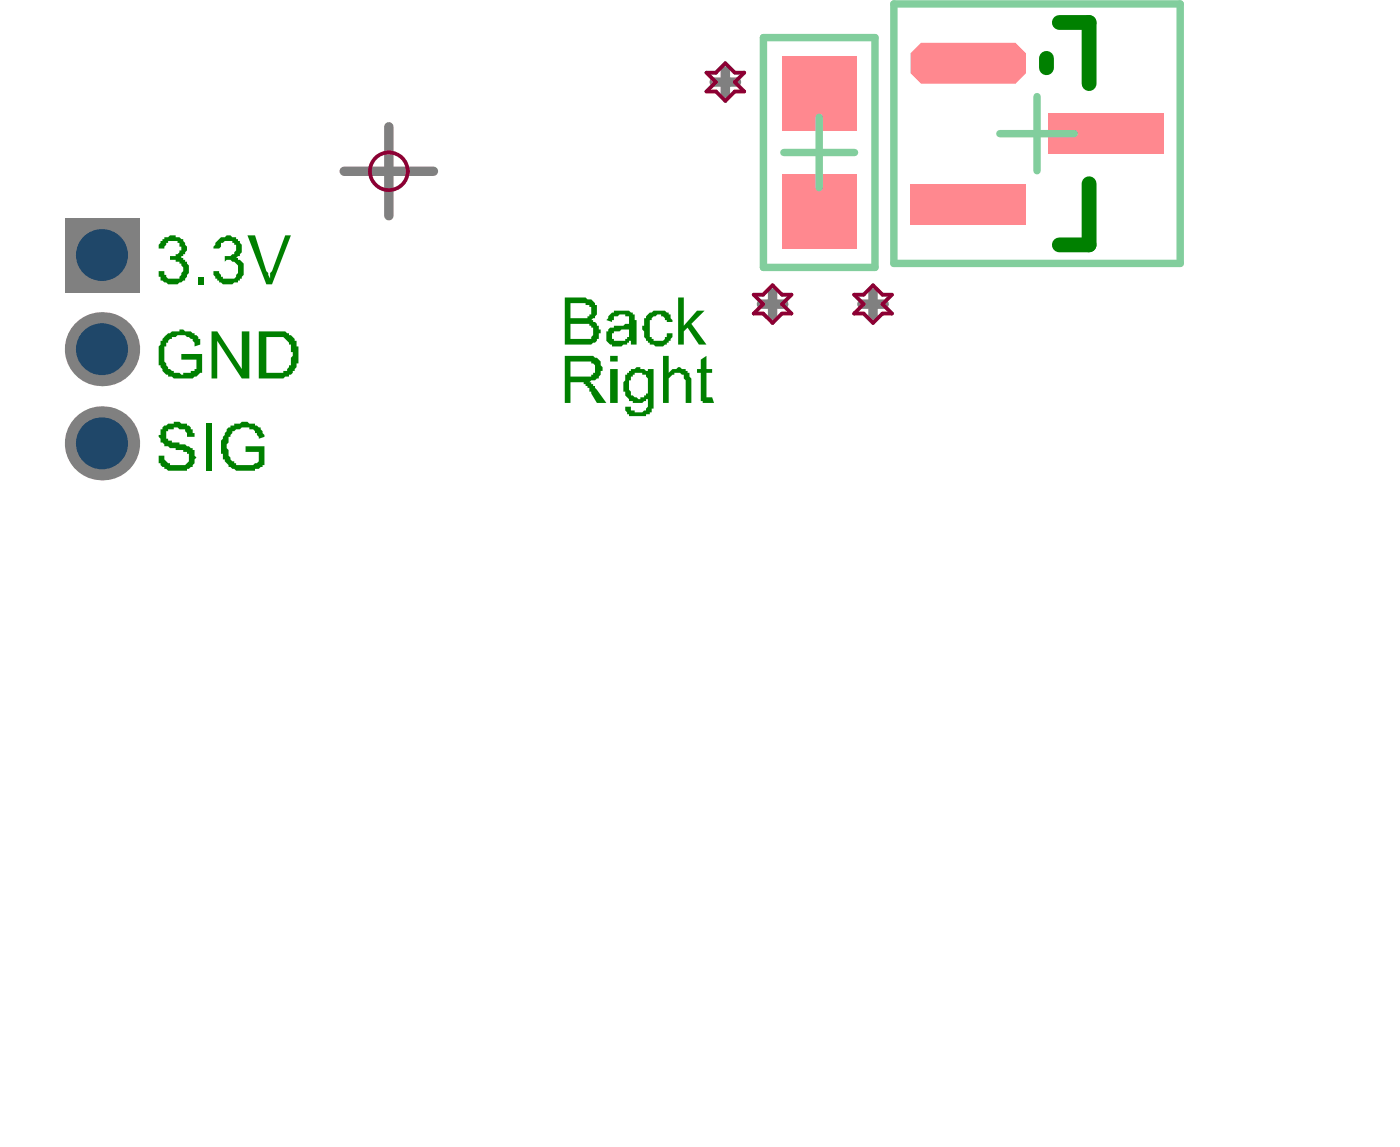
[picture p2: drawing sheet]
<svg xmlns="http://www.w3.org/2000/svg" width="62mm" height="51mm" viewBox="0 0 62 51" stroke-linecap="round" stroke-linejoin="round" font-family="sans-serif">
<g fill="none" stroke="#808080" stroke-width=".42">
<path d="M4 15.6h1.1M4 19.8h1.1M4 11.4h1.1M4.5 10.8v1.2M4.5 15v1.2M4.5 19.2v1.2M15.4 7.6h3.9M17.3 5.7v3.9M31.9 3.7h.9M32.4 3.2v1M34 13.6h1M34.5 13.1v1"/>
<path d="M38.4 13.6h1M38.9 13.1v1"/>
</g>
<g fill="none" stroke="#8d0034" stroke-width=".17">
<path d="M3.7 18.9h1.7v1.7h-1.7zM3.7 10.5h1.7v1.7h-1.7zM3.7 14.7h1.7v1.7h-1.7zM31.5 3.2h.4l.5-.4 .4 .4h.4l-.4 .5 .4 .4h-.4l-.4 .4-.5-.4h-.4l.4-.4zM33.6 13.1h.4l.5-.4 .4 .4h.4l-.4 .5 .4 .4h-.4l-.4 .4-.5-.4h-.4l.4-.4zM38.1 13.1h.4l.4-.4 .5 .4h.4l-.4 .5 .4 .4h-.4l-.5 .4-.4-.4h-.4l.4-.4z"/>
<circle cx="17.3" cy="7.6" r=".84"/>
</g>
<circle cx="4.5" cy="15.6" r="1.66" fill="#808080"/>
<circle cx="4.6" cy="15.6" r="1.16" fill="#1f4769"/>
<circle cx="4.5" cy="19.8" r="1.66" fill="#808080"/>
<circle cx="4.6" cy="19.8" r="1.16" fill="#1f4769"/>
<path d="M2.9 9.7h3.3v3.3h-3.3z" fill-rule="evenodd" fill="#808080"/>
<circle cx="4.6" cy="11.4" r="1.16" fill="#1f4769"/>
<g fill="#ff888f">
<path d="M40.6 8.2h5.2v1.8h-5.2z" fill-rule="evenodd"/>
<path d="M34.9 7.8h3.3v3.3h-3.3z" fill-rule="evenodd"/>
<path d="M40.6 2.4l.5-.5h4.2l.5 .5v.9l-.5 .4h-4.2l-.5-.4z" fill-rule="evenodd"/>
<path d="M34.9 2.5h3.3v3.3h-3.3z" fill-rule="evenodd"/>
<path d="M46.8 5.1h5.1v1.8h-5.1z" fill-rule="evenodd"/>
</g>
<path d="M46.7 2.6v.4M47.2 1h1.4v2.7M48.6 8.2v2.7h-1.4" fill="none" stroke="#008000" stroke-width=".66"/>
<g fill="#008000">
<path d="M7.2 15.2a.63 .63 0 0 1 .8-.4v-.1h.2l.4 .2a.45 .45 0 0 1 .3 .5l-.2 .1a.58 .58 0 0 0-.4-.5 .58 .58 0 0 0-.6 .1 .85 .85 0 0 0-.3 1.2l.4 .3h.2l.1 .1 .1-.1h.3v-.1h.3v-.5h-.7v-.2h.9v.8a1.6 1.6 0 0 1-1.4 .2l-.1-.1a1.11 1.11 0 0 1-.3-1.4z"/>
<path d="M9.4 14.8h.3l1.1 1.7v-1.7h.3v2.1h-.3l-1.1-1.7v1.7h-.3z"/>
<path d="M28.7 14.2h.1a.73 .73 0 0 1 1.1-.2l.1 .4h-.3a.34 .34 0 0 0-.5-.3 .96 .96 0 0 0-.2 .8l.1 .1a.34 .34 0 0 0 .6 0v-.1h.3v.1l-.2 .3a.68 .68 0 0 1-1.1-.3v-.2l-.1-.1z"/>
<path d="M30.2 13.3h.3v1.2l.6-.6h.3l-.6 .5 .7 1h-.3l-.5-.8-.2 .2v.6h-.3z"/>
<path d="M29.6 15.9h.2v.7a.57 .57 0 0 1 .6-.2 .57 .57 0 0 1 .4 .6v1h-.2v-1a.45 .45 0 0 0-.5-.4l-.3 .3v1.1h-.2z"/>
<path d="M31.3 16l.2-.1v.6h.3v.1h-.3v1.1h.3v.3a.34 .34 0 0 1-.5-.3v-1.1h-.2v-.1h.2z"/>
<path d="M7.2 19.1l.3-.2h.3v-.1l.4 .1a.42 .42 0 0 1 .4 .4h.1v.2h-.4v-.4h-.3h-.1h-.3a.26 .26 0 0 0-.2 .3 .26 .26 0 0 0 .3 .2v.1h.3v.1h.3l.2 .2a.43 .43 0 0 1 .2 .6l-.1 .2h-.1a.96 .96 0 0 1-.8 .2l-.3-.1a.45 .45 0 0 1-.3-.5v-.1h.2a.43 .43 0 0 0 .5 .4 .41 .41 0 0 0 .5 0 .41 .41 0 0 0 .1-.5h-.2v-.1h-.4v-.1l-.5-.1-.2-.4 .1-.1z"/>
<path d="M11.9 15v1.6h.6a.44 .44 0 0 0 .4-.3h.1v-.3l.1-.1-.1-.4a.6 .6 0 0 0-.7-.5zM11.5 14.8h1.2l.4 .2a1.35 1.35 0 0 1-.1 1.7h-.1a.55 .55 0 0 1-.6 .2h-.8z"/>
<path d="M25.4 13.5v.7h.6a.32 .32 0 0 0 .4-.4l-.3-.3zM25.4 14.4v.7h.8a.28 .28 0 0 0 .3-.2 .28 .28 0 0 0-.1-.3l-.1-.2zM25.2 13.3h.7a.66 .66 0 0 1 .6 .3h.1a.6 .6 0 0 1-.2 .7 .44 .44 0 0 1 .3 .4h.1l-.1 .2a.49 .49 0 0 1-.7 .5h-.8z"/>
<path d="M27.3 14.9v.1a.43 .43 0 0 0 .6 .2v-.1a.38 .38 0 0 0 .2-.5v.1h-.4zM27.1 14.1l.1-.1a.96 .96 0 0 1 .9-.1l.2 .1v.3h.1v1.1h-.3v-.2l-.1 .1a.63 .63 0 0 1-.7 .2v-.1a.39 .39 0 0 1-.3-.4 .39 .39 0 0 1 .4-.4l.1-.1a.55 .55 0 0 0 .6-.1v-.3h-.2v-.1l-.5 .1-.1 .3-.3-.1z"/>
<path d="M25.4 16.1v.7h.7a.35 .35 0 0 0 .4-.3 .35 .35 0 0 0-.4-.4zM25.2 15.9h.9a.53 .53 0 0 1 .7 .3l.1 .2v.1h-.1a.34 .34 0 0 1-.4 .5h-.1l.2 .2 .5 .8h-.4l-.2-.5h-.1v-.2l-.3-.3h-.6v1h-.2z"/>
<path d="M27.2 15.9h.3v.2h-.3zM27.2 16.5h.3v1.5h-.3z"/>
<path d="M28.1 16.8v.2a.6 .6 0 0 0 .2 .7l.2 .1 .1-.1a.32 .32 0 0 0 .3-.4 .55 .55 0 0 0-.2-.6h-.1a.24 .24 0 0 0-.2-.1 .24 .24 0 0 0-.2 .2zM27.9 16.7l.2-.2a.33 .33 0 0 1 .5 0h.3v.1v-.1h.3v1.6a.67 .67 0 0 1-1 .5 .32 .32 0 0 1-.3-.5h.2v.1a.43 .43 0 0 0 .6 .2 .43 .43 0 0 0 .2-.6 .58 .58 0 0 1-.6 .2 .58 .58 0 0 1-.4-.5h-.1z"/>
</g>
<path d="M9.3 18.9v2.1" fill="none" stroke="#008000" stroke-width=".25"/>
<g fill="#008000">
<path d="M10.1 19.1a1.44 1.44 0 0 1 1.3-.2v.1l.2 .1 .2 .4-.3 .1v-.3l-.2-.2h-.2h-.6l-.3 .4v.2l-.1 .1 .1 .4a.58 .58 0 0 0 .5 .5h.6l.2-.1v-.4h-.5v-.3h.8v.8a1.57 1.57 0 0 1-1.6 .1l-.2-.2a1.32 1.32 0 0 1 .1-1.5z"/>
<path d="M7.2 10.7l.2-.1a.61 .61 0 0 1 .7 .1 .61 .61 0 0 1 .2 .6l-.3 .2h.1a.62 .62 0 0 1 .3 .7 .62 .62 0 0 1-.6 .5h-.3l-.1-.1a.45 .45 0 0 1-.3-.5h.2a.35 .35 0 0 0 .5 .3h.1a.46 .46 0 0 0 .2-.5 .46 .46 0 0 0-.5-.3v.1v-.3h.1a.42 .42 0 0 0 .4-.4l-.1-.1a.38 .38 0 0 0-.5-.2l-.2 .4h-.2z"/>
<path d="M8.8 12.3h.3v.4h-.3z"/>
<path d="M9.6 10.8l.2-.1a.61 .61 0 0 1 .6-.1 .61 .61 0 0 1 .4 .5l-.1 .3-.2 .1a.63 .63 0 0 1 .2 1 .73 .73 0 0 1-1.1-.2l-.1-.2h.3l.1 .2a.43 .43 0 0 0 .5 .1 .47 .47 0 0 0 .2-.5 .47 .47 0 0 0-.5-.3l-.1 .1v-.3a.37 .37 0 0 0 .5-.3 .37 .37 0 0 0-.5-.4l-.1 .1-.1 .3h-.3z"/>
<path d="M11 10.5h.4l.6 1.9v-.2l.7-1.7h.3l-.9 2.2h-.2z"/>
</g>
<path d="M34.1 1.7h4.9v10.2h-4.9zM35 6.8h3.1M36.5 5.2v3.2M39.9 .2h12.7v11.5h-12.7zM44.6 6h3.3M46.3 4.3v3.3" fill="none" stroke="#82ce9d" stroke-width=".33"/>
</svg>
